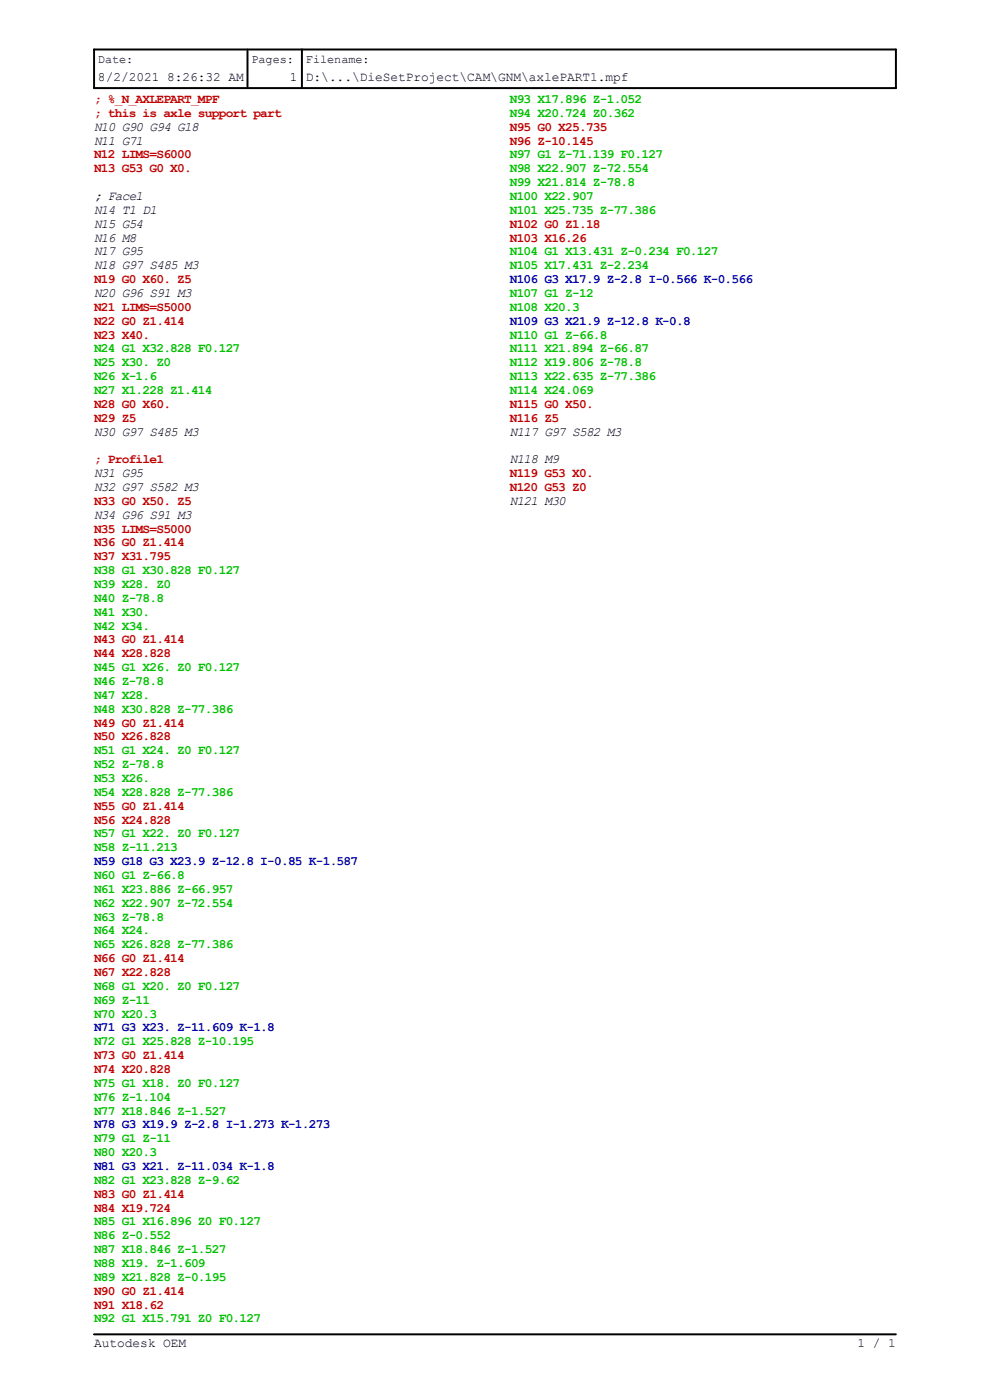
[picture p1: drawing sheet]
<svg xmlns="http://www.w3.org/2000/svg" width="210mm" height="297mm" viewBox="0 0 210 297" stroke-linecap="round" stroke-linejoin="round" font-family="sans-serif">
<defs><g id="words">
<g font-size="2.7">
<text x="20.8" y="17.1">8/2/2021 8:26:32 AM</text>
<text x="61.5" y="17.1">1</text>
<text x="64.9" y="17.1">D:\...\DieSetProject\CAM\GNM\axlePART1.mpf</text>
<text x="20" y="27.7">N10 G90 G94 G18</text>
<text x="20" y="30.7">N11 G71</text>
<text x="20" y="42.4">; Face1</text>
<text x="20" y="45.4">N14 T1 D1</text>
<text x="20" y="48.3">N15 G54</text>
<text x="20" y="51.3">N16 M8</text>
<text x="20" y="54.2">N17 G95</text>
<text x="20" y="57.1">N18 G97 S485 M3</text>
<text x="20" y="63">N20 G96 S91 M3</text>
<text x="20" y="92.4">N30 G97 S485 M3</text>
<text x="108.1" y="92.4">N117 G97 S582 M3</text>
<text x="20" y="101.2">N31 G95</text>
<text x="108.1" y="98.3">N118 M9</text>
<text x="20" y="104.2">N32 G97 S582 M3</text>
<text x="108.1" y="107.1">N121 M30</text>
<text x="20" y="110.1">N34 G96 S91 M3</text>
<text x="20" y="285.7">Autodesk OEM</text>
<text x="181.9" y="285.7">1 / 1</text>
</g>
<g font-size="2.7" fill="#c00000">
<text x="20" y="21.9">; %_N_AXLEPART_MPF</text>
<text x="20" y="24.8">; this is axle support part</text>
<text x="108.1" y="27.7">N95 G0 X25.735</text>
<text x="20" y="33.6">N12 LIMS=S6000</text>
<text x="108.1" y="30.7">N96 Z-10.145</text>
<text x="20" y="36.5">N13 G53 G0 X0.</text>
<text x="108.1" y="48.3">N102 G0 Z1.18</text>
<text x="108.1" y="51.3">N103 X16.26</text>
<text x="20" y="60.1">N19 G0 X60. Z5</text>
<text x="20" y="65.9">N21 LIMS=S5000</text>
<text x="20" y="68.9">N22 G0 Z1.414</text>
<text x="20" y="71.8">N23 X40.</text>
<text x="20" y="86.5">N28 G0 X60.</text>
<text x="20" y="89.5">N29 Z5</text>
<text x="108.1" y="86.5">N115 G0 X50.</text>
<text x="108.1" y="89.5">N116 Z5</text>
<text x="20" y="98.3">; Profile1</text>
<text x="108.1" y="101.2">N119 G53 X0.</text>
<text x="20" y="107.1">N33 G0 X50. Z5</text>
<text x="108.1" y="104.2">N120 G53 Z0</text>
<text x="20" y="113">N35 LIMS=S5000</text>
<text x="20" y="115.9">N36 G0 Z1.414</text>
<text x="20" y="118.9">N37 X31.795</text>
<text x="20" y="136.5">N43 G0 Z1.414</text>
<text x="20" y="139.5">N44 X28.828</text>
<text x="20" y="154.1">N49 G0 Z1.414</text>
<text x="20" y="157.1">N50 X26.828</text>
<text x="20" y="171.8">N55 G0 Z1.414</text>
<text x="20" y="174.7">N56 X24.828</text>
<text x="20" y="204.1">N66 G0 Z1.414</text>
<text x="20" y="207.1">N67 X22.828</text>
<text x="20" y="224.7">N73 G0 Z1.414</text>
<text x="20" y="227.6">N74 X20.828</text>
<text x="20" y="254.1">N83 G0 Z1.414</text>
<text x="20" y="257">N84 X19.724</text>
<text x="20" y="274.7">N90 G0 Z1.414</text>
<text x="20" y="277.6">N91 X18.62</text>
</g>
<g font-size="2.7" fill="#00c000">
<text x="108.1" y="21.9">N93 X17.896 Z-1.052</text>
<text x="108.1" y="24.8">N94 X20.724 Z0.362</text>
<text x="108.1" y="33.6">N97 G1 Z-71.139 F0.127</text>
<text x="108.1" y="36.5">N98 X22.907 Z-72.554</text>
<text x="108.1" y="39.5">N99 X21.814 Z-78.8</text>
<text x="108.1" y="42.4">N100 X22.907</text>
<text x="108.1" y="45.4">N101 X25.735 Z-77.386</text>
<text x="108.1" y="54.2">N104 G1 X13.431 Z-0.234 F0.127</text>
<text x="108.1" y="57.1">N105 X17.431 Z-2.234</text>
<text x="108.1" y="63">N107 G1 Z-12</text>
<text x="108.1" y="65.9">N108 X20.3</text>
<text x="108.1" y="71.8">N110 G1 Z-66.8</text>
<text x="20" y="74.8">N24 G1 X32.828 F0.127</text>
<text x="20" y="77.7">N25 X30. Z0</text>
<text x="108.1" y="74.8">N111 X21.894 Z-66.87</text>
<text x="108.1" y="77.7">N112 X19.806 Z-78.8</text>
<text x="20" y="80.7">N26 X-1.6</text>
<text x="20" y="83.6">N27 X1.228 Z1.414</text>
<text x="108.1" y="80.7">N113 X22.635 Z-77.386</text>
<text x="108.1" y="83.6">N114 X24.069</text>
<text x="20" y="121.8">N38 G1 X30.828 F0.127</text>
<text x="20" y="124.7">N39 X28. Z0</text>
<text x="20" y="127.7">N40 Z-78.8</text>
<text x="20" y="130.6">N41 X30.</text>
<text x="20" y="133.6">N42 X34.</text>
<text x="20" y="142.4">N45 G1 X26. Z0 F0.127</text>
<text x="20" y="145.3">N46 Z-78.8</text>
<text x="20" y="148.3">N47 X28.</text>
<text x="20" y="151.2">N48 X30.828 Z-77.386</text>
<text x="20" y="160">N51 G1 X24. Z0 F0.127</text>
<text x="20" y="163">N52 Z-78.8</text>
<text x="20" y="165.9">N53 X26.</text>
<text x="20" y="168.9">N54 X28.828 Z-77.386</text>
<text x="20" y="177.7">N57 G1 X22. Z0 F0.127</text>
<text x="20" y="180.6">N58 Z-11.213</text>
<text x="20" y="186.5">N60 G1 Z-66.8</text>
<text x="20" y="189.4">N61 X23.886 Z-66.957</text>
<text x="20" y="192.4">N62 X22.907 Z-72.554</text>
<text x="20" y="195.3">N63 Z-78.8</text>
<text x="20" y="198.2">N64 X24.</text>
<text x="20" y="201.2">N65 X26.828 Z-77.386</text>
<text x="20" y="210">N68 G1 X20. Z0 F0.127</text>
<text x="20" y="212.9">N69 Z-11</text>
<text x="20" y="215.9">N70 X20.3</text>
<text x="20" y="221.8">N72 G1 X25.828 Z-10.195</text>
<text x="20" y="230.6">N75 G1 X18. Z0 F0.127</text>
<text x="20" y="233.5">N76 Z-1.104</text>
<text x="20" y="236.5">N77 X18.846 Z-1.527</text>
<text x="20" y="242.3">N79 G1 Z-11</text>
<text x="20" y="245.3">N80 X20.3</text>
<text x="20" y="251.2">N82 G1 X23.828 Z-9.62</text>
<text x="20" y="260">N85 G1 X16.896 Z0 F0.127</text>
<text x="20" y="262.9">N86 Z-0.552</text>
<text x="20" y="265.9">N87 X18.846 Z-1.527</text>
<text x="20" y="268.8">N88 X19. Z-1.609</text>
<text x="20" y="271.7">N89 X21.828 Z-0.195</text>
<text x="20" y="280.5">N92 G1 X15.791 Z0 F0.127</text>
</g>
<g font-size="2.7" fill="#0000c0">
<text x="108.1" y="60.1">N106 G3 X17.9 Z-2.8 I-0.566 K-0.566</text>
<text x="108.1" y="68.9">N109 G3 X21.9 Z-12.8 K-0.8</text>
<text x="20" y="183.5">N59 G18 G3 X23.9 Z-12.8 I-0.85 K-1.587</text>
<text x="20" y="218.8">N71 G3 X23. Z-11.609 K-1.8</text>
<text x="20" y="239.4">N78 G3 X19.9 Z-2.8 I-1.273 K-1.273</text>
<text x="20" y="248.2">N81 G3 X21. Z-11.034 K-1.8</text>
</g>
<g font-size="2.5">
<text x="20.8" y="13.3">Date:</text>
<text x="53.3" y="13.3">Pages:</text>
<text x="64.9" y="13.3">Filename:</text>
</g>
</g></defs>
<path d="M19.9 10.5h170.1v8.2h-170.1zM52.5 10.5v8.2" fill="none" stroke="#000" stroke-width=".42"/>
<g fill="#fff">
<path d="M53.3 11.3h9.1v2.7h-9.1z"/>
<path d="M53.3 14.9h9.8v2.9h-9.8z"/>
</g>
<path d="M64 10.5v8.2" fill="none" stroke="#000" stroke-width=".42"/>
<g fill="#fff">
<path d="M64.9 11.3h13.5v2.7h-13.5z"/>
<path d="M64.9 14.9h68.4v2.9h-68.4z"/>
<path d="M20 19.6h26.4v3.1h-26.4z"/>
<path d="M20 22.5h39.7v3.1h-39.7z"/>
<path d="M20 25.5h22v3h-22z"/>
<path d="M20 28.4h10.3v3h-10.3z"/>
<path d="M20 31.3h20.6v3.1h-20.6z"/>
<path d="M20 34.2h20.6v3.2h-20.6z"/>
<path d="M20 37.2v3z"/>
<path d="M20 40.2h10.3v3h-10.3z"/>
<path d="M20 43.1h13.2v3h-13.2z"/>
<path d="M20 46.1h10.3v2.9h-10.3z"/>
<path d="M20 49h8.8v3h-8.8z"/>
<path d="M20 51.9h10.3v3h-10.3z"/>
<path d="M20 54.9h22v3h-22z"/>
<path d="M20 57.8h20.6v3.1h-20.6z"/>
<path d="M20 60.7h20.6v3h-20.6z"/>
<path d="M20 63.6h20.6v3.2h-20.6z"/>
<path d="M20 66.6h19.1v3.1h-19.1z"/>
<path d="M20 69.5h11.7v3.1h-11.7z"/>
<path d="M20 72.5h30.8v3.1h-30.8z"/>
<path d="M20 75.4h16.1v3.1h-16.1z"/>
<path d="M20 78.4h13.2v3.1h-13.2z"/>
<path d="M20 81.3h25v3.1h-25z"/>
<path d="M20 84.2h16.1v3.1h-16.1z"/>
<path d="M20 87.2h8.8v3.1h-8.8z"/>
<path d="M20 90.1h22v3h-22z"/>
<path d="M20 93.1v3z"/>
<path d="M20 96h14.7v3.1h-14.7z"/>
<path d="M20 99h10.3v3h-10.3z"/>
<path d="M20 101.9h22v3h-22z"/>
<path d="M20 104.8h20.6v3.1h-20.6z"/>
<path d="M20 107.8h20.6v3h-20.6z"/>
<path d="M20 110.7h20.6v3.1h-20.6z"/>
<path d="M20 113.6h19.1v3.1h-19.1z"/>
<path d="M20 116.6h16.1v3.1h-16.1z"/>
<path d="M20 119.5h30.8v3.1h-30.8z"/>
<path d="M20 122.4h16.1v3.2h-16.1z"/>
<path d="M20 125.4h14.7v3.1h-14.7z"/>
<path d="M20 128.3h11.7v3.1h-11.7z"/>
<path d="M20 131.3h11.7v3.1h-11.7z"/>
<path d="M20 134.2h19.1v3.1h-19.1z"/>
<path d="M20 137.2h16.1v3.1h-16.1z"/>
<path d="M20 140.1h30.8v3.1h-30.8z"/>
<path d="M20 143h14.7v3.1h-14.7z"/>
<path d="M20 146h11.7v3.1h-11.7z"/>
<path d="M20 148.9h29.4v3.1h-29.4z"/>
<path d="M20 151.8h19.1v3.2h-19.1z"/>
<path d="M20 154.8h16.1v3.1h-16.1z"/>
<path d="M20 157.7h30.8v3.1h-30.8z"/>
<path d="M20 160.7h14.7v3.1h-14.7z"/>
<path d="M20 163.6h11.7v3.1h-11.7z"/>
<path d="M20 166.6h29.4v3.1h-29.4z"/>
<path d="M20 169.5h19.1v3.1h-19.1z"/>
<path d="M20 172.4h16.1v3.1h-16.1z"/>
<path d="M20 175.4h30.8v3.1h-30.8z"/>
<path d="M20 178.3h17.6v3.1h-17.6z"/>
<path d="M20 181.3h55.8v3.1h-55.8z"/>
<path d="M20 184.2h19.1v3.1h-19.1z"/>
<path d="M20 187.1h29.4v3.1h-29.4z"/>
<path d="M20 190.1h29.4v3.1h-29.4z"/>
<path d="M20 193h14.7v3.1h-14.7z"/>
<path d="M20 195.9h11.7v3.2h-11.7z"/>
<path d="M20 198.9h29.4v3.1h-29.4z"/>
<path d="M20 201.8h19.1v3.1h-19.1z"/>
<path d="M20 204.8h16.1v3.1h-16.1z"/>
<path d="M20 207.7h30.8v3.1h-30.8z"/>
<path d="M20 210.7h11.7v3.1h-11.7z"/>
<path d="M20 213.6h13.2v3.1h-13.2z"/>
<path d="M20 216.5h38.2v3.1h-38.2z"/>
<path d="M20 219.5h33.8v3.1h-33.8z"/>
<path d="M20 222.4h19.1v3.1h-19.1z"/>
<path d="M20 225.3h16.1v3.2h-16.1z"/>
<path d="M20 228.3h30.8v3.1h-30.8z"/>
<path d="M20 231.2h16.1v3.1h-16.1z"/>
<path d="M20 234.2h27.9v3.1h-27.9z"/>
<path d="M20 237.1h50v3.1h-50z"/>
<path d="M20 240.1h16.1v3.1h-16.1z"/>
<path d="M20 243h13.2v3.1h-13.2z"/>
<path d="M20 245.9h38.2v3.1h-38.2z"/>
<path d="M20 248.9h30.8v3.1h-30.8z"/>
<path d="M20 251.8h19.1v3.1h-19.1z"/>
<path d="M20 254.7h16.1v3.2h-16.1z"/>
<path d="M20 257.7h35.2v3.1h-35.2z"/>
<path d="M20 260.6h16.1v3.1h-16.1z"/>
<path d="M20 263.6h27.9v3.1h-27.9z"/>
<path d="M20 266.5h23.5v3.1h-23.5z"/>
<path d="M20 269.5h27.9v3.1h-27.9z"/>
<path d="M20 272.4h19.1v3.1h-19.1z"/>
<path d="M20 275.3h14.7v3.1h-14.7z"/>
<path d="M20 278.3h35.2v3.1h-35.2z"/>
<path d="M108.1 19.6h28v3.1h-28z"/>
<path d="M108.1 22.5h26.5v3.1h-26.5z"/>
<path d="M108.1 25.4h20.6v3.2h-20.6z"/>
<path d="M108.1 28.4h17.7v3.1h-17.7z"/>
<path d="M108.1 31.3h32.4v3.1h-32.4z"/>
<path d="M108.1 34.2h29.4v3.2h-29.4z"/>
<path d="M108.1 37.2h26.5v3.1h-26.5z"/>
<path d="M108.1 40.1h17.7v3.1h-17.7z"/>
<path d="M108.1 43.1h30.9v3.1h-30.9z"/>
<path d="M108.1 46h19.2v3.1h-19.2z"/>
<path d="M108.1 49h16.2v3.1h-16.2z"/>
<path d="M108.1 51.9h44.2v3.1h-44.2z"/>
<path d="M108.1 54.8h29.4v3.2h-29.4z"/>
<path d="M108.1 57.8h51.5v3.1h-51.5z"/>
<path d="M108.1 60.7h17.7v3.1h-17.7z"/>
<path d="M108.1 63.6h14.8v3.2h-14.8z"/>
<path d="M108.1 66.6h38.3v3.1h-38.3z"/>
<path d="M108.1 69.5h20.6v3.1h-20.6z"/>
<path d="M108.1 72.5h29.4v3.1h-29.4z"/>
<path d="M108.1 75.4h28v3.1h-28z"/>
<path d="M108.1 78.4h30.9v3.1h-30.9z"/>
<path d="M108.1 81.3h17.7v3.1h-17.7z"/>
<path d="M108.1 84.2h17.7v3.1h-17.7z"/>
<path d="M108.1 87.2h10.3v3.1h-10.3z"/>
<path d="M108.1 90.1h23.6v3h-23.6z"/>
<path d="M108.1 93.1l.1 3z"/>
<path d="M108.1 96h10.3v3h-10.3z"/>
<path d="M108.1 98.9h17.7v3.1h-17.7z"/>
<path d="M108.1 101.9h16.2v3.1h-16.2z"/>
<path d="M108.1 104.9h11.8v2.9h-11.8z"/>
</g>
<path d="M19.9 283.1h170.1" fill="none" stroke="#000" stroke-width=".42"/>
<g fill="#fff">
<path d="M20 283.5h19.5v2.9h-19.5z"/>
<path d="M181.9 283.5h8.2v2.9h-8.2z"/>
</g>
<use href="#words"/>
</svg>
